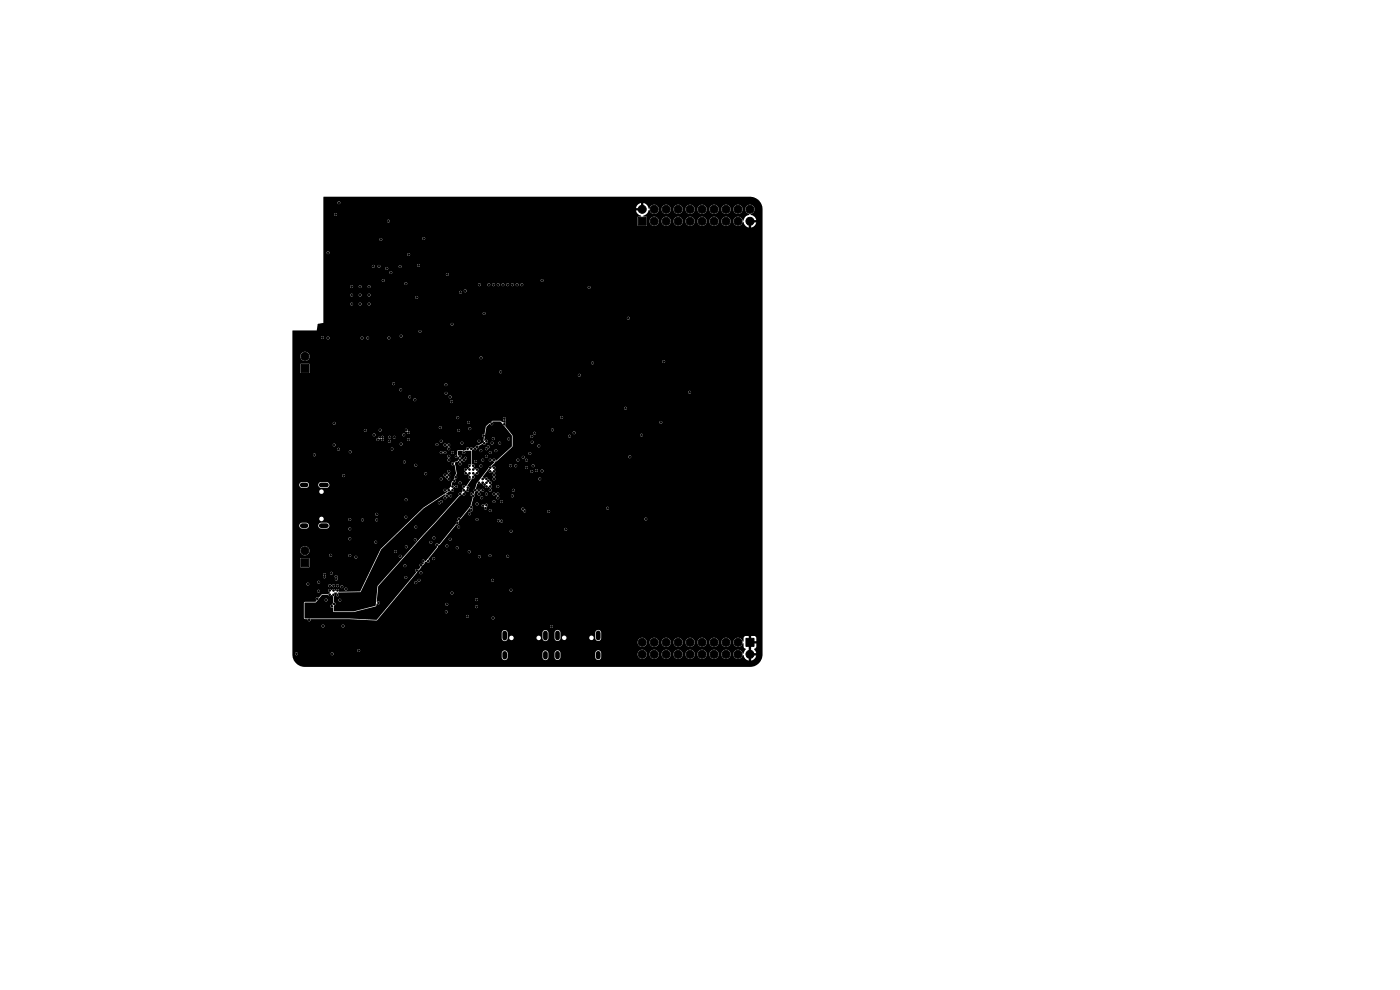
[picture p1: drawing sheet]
<svg xmlns="http://www.w3.org/2000/svg" width="297mm" height="210mm" viewBox="0 0 297 210" stroke-linecap="round" stroke-linejoin="round" font-family="sans-serif">
<path d="M64.1 102.9h.8M64.1 111.5h.8M68.1 102.9h1.2M68.1 111.5h1.2M107.1 134.3v1.1M107.1 138.6v.8M115.7 134.3v1.1M115.7 138.6v.8M118.3 134.2v1.2M118.3 138.6v.8M126.9 134.2v1.2M126.9 138.6v.8" fill="none" stroke="#000" stroke-width="1"/>
<g fill="#000" stroke="#000" stroke-width=".21">
<path d="M135.4 46.1h1.7v1.7h-1.7zM63.9 77.3h1.7v1.7h-1.7zM63.8 118.5h1.7v1.7h-1.7zM158.2 135.4h1.7v1.7h-1.7z"/>
<circle cx="69.6" cy="53.6" r=".17"/>
<circle cx="71.2" cy="45.5" r=".17"/>
<circle cx="71.9" cy="43" r=".18"/>
<circle cx="79.2" cy="56.5" r=".17"/>
<circle cx="80.4" cy="56.5" r=".18"/>
<circle cx="80.8" cy="50.8" r=".17"/>
<circle cx="81.3" cy="59.5" r=".17"/>
<circle cx="82.1" cy="57" r=".17"/>
<circle cx="82.4" cy="46.9" r=".18"/>
<circle cx="82.9" cy="57.8" r=".17"/>
<circle cx="83.1" cy="50.3" r=".17"/>
<circle cx="84.9" cy="56.5" r=".17"/>
<circle cx="86.7" cy="54" r=".18"/>
<circle cx="87.6" cy="43.1" r=".17"/>
<circle cx="87.7" cy="59.1" r=".17"/>
<circle cx="87.8" cy="56.3" r=".18"/>
<circle cx="88.8" cy="56.3" r=".17"/>
<circle cx="89.6" cy="43.2" r=".17"/>
<circle cx="89.9" cy="50.6" r=".17"/>
<circle cx="94.9" cy="58.2" r=".17"/>
<circle cx="96.4" cy="56.4" r=".18"/>
<circle cx="113.6" cy="59.5" r=".17"/>
<circle cx="115" cy="59.5" r=".17"/>
<circle cx="136.2" cy="44.4" r=".85"/>
<circle cx="138.8" cy="46.9" r=".85"/>
<circle cx="138.8" cy="44.4" r=".85"/>
<circle cx="141.3" cy="46.9" r=".85"/>
<circle cx="141.3" cy="44.4" r=".85"/>
<circle cx="143.9" cy="46.9" r=".85"/>
<circle cx="143.9" cy="44.4" r=".85"/>
<circle cx="146.4" cy="44.4" r=".85"/>
<circle cx="146.4" cy="46.9" r=".85"/>
<circle cx="148.9" cy="44.4" r=".85"/>
<circle cx="148.9" cy="46.9" r=".85"/>
<circle cx="151.5" cy="44.4" r=".85"/>
<circle cx="151.5" cy="46.9" r=".85"/>
<circle cx="154" cy="44.4" r=".85"/>
<circle cx="154" cy="46.9" r=".85"/>
<circle cx="156.6" cy="44.4" r=".85"/>
<circle cx="156.6" cy="46.9" r=".85"/>
<circle cx="159.1" cy="44.4" r=".85"/>
<circle cx="159.1" cy="46.9" r=".85"/>
<circle cx="64.7" cy="75.6" r=".85"/>
<circle cx="68.4" cy="71.6" r=".18"/>
<circle cx="69.6" cy="71.7" r=".18"/>
<circle cx="74.6" cy="60.8" r=".17"/>
<circle cx="74.6" cy="64.5" r=".17"/>
<circle cx="74.6" cy="62.6" r=".17"/>
<circle cx="76.4" cy="60.8" r=".18"/>
<circle cx="76.4" cy="62.6" r=".18"/>
<circle cx="76.4" cy="64.5" r=".18"/>
<circle cx="76.8" cy="71.7" r=".18"/>
<circle cx="78" cy="71.7" r=".18"/>
<circle cx="78.3" cy="60.8" r=".17"/>
<circle cx="78.3" cy="64.5" r=".17"/>
<circle cx="78.3" cy="62.6" r=".17"/>
<circle cx="81.7" cy="71.7" r=".18"/>
<circle cx="82.5" cy="71.7" r=".18"/>
<circle cx="85.1" cy="71.3" r=".18"/>
<circle cx="86.1" cy="60.2" r=".18"/>
<circle cx="86.2" cy="63.8" r=".17"/>
<circle cx="88.4" cy="63.1" r=".17"/>
<circle cx="89.1" cy="70.3" r=".18"/>
<circle cx="89.6" cy="77.6" r=".17"/>
<circle cx="95.9" cy="68.8" r=".17"/>
<circle cx="97.7" cy="62" r=".17"/>
<circle cx="98.7" cy="61.7" r=".18"/>
<circle cx="101.7" cy="60.4" r=".17"/>
<circle cx="102.1" cy="75.9" r=".17"/>
<circle cx="102.7" cy="66.5" r=".17"/>
<circle cx="103.7" cy="60.4" r=".17"/>
<circle cx="104.7" cy="60.4" r=".17"/>
<circle cx="104.8" cy="75" r=".18"/>
<circle cx="105.7" cy="60.4" r=".17"/>
<circle cx="106.2" cy="78.9" r=".17"/>
<circle cx="106.7" cy="60.4" r=".17"/>
<circle cx="107.7" cy="60.4" r=".17"/>
<circle cx="108.7" cy="60.4" r=".17"/>
<circle cx="109.7" cy="60.4" r=".17"/>
<circle cx="110.7" cy="60.4" r=".17"/>
<circle cx="118.7" cy="76.6" r=".17"/>
<circle cx="122.8" cy="64.2" r=".17"/>
<circle cx="122.9" cy="79.6" r=".17"/>
<circle cx="125" cy="61" r=".17"/>
<circle cx="125.7" cy="77" r=".17"/>
<circle cx="133.3" cy="67.5" r=".17"/>
<circle cx="140.8" cy="76.7" r=".17"/>
<circle cx="64.3" cy="91.1" r=".18"/>
<circle cx="66.7" cy="96.5" r=".18"/>
<circle cx="70.9" cy="94.4" r=".17"/>
<circle cx="70.9" cy="89.8" r=".17"/>
<circle cx="71.8" cy="95.3" r=".17"/>
<circle cx="74.3" cy="95.8" r=".17"/>
<circle cx="77.5" cy="91.3" r=".17"/>
<circle cx="79.4" cy="92.2" r=".17"/>
<circle cx="79.4" cy="93.6" r=".18"/>
<circle cx="79.4" cy="90.8" r=".18"/>
<circle cx="80.1" cy="93.3" r=".18"/>
<circle cx="80.6" cy="92.3" r=".18"/>
<circle cx="80.6" cy="91.3" r=".18"/>
<circle cx="80.7" cy="92.8" r=".17"/>
<circle cx="80.8" cy="81.4" r=".18"/>
<circle cx="81.1" cy="92.8" r=".18"/>
<circle cx="81.1" cy="93.3" r=".18"/>
<circle cx="81.6" cy="92.2" r=".17"/>
<circle cx="82.6" cy="93.6" r=".17"/>
<circle cx="82.6" cy="92.8" r=".18"/>
<circle cx="82.6" cy="95.3" r=".18"/>
<circle cx="82.8" cy="94.7" r=".17"/>
<circle cx="83.1" cy="95.3" r=".18"/>
<circle cx="83.5" cy="81.4" r=".18"/>
<circle cx="83.6" cy="92.8" r=".18"/>
<circle cx="84.1" cy="92.8" r=".18"/>
<circle cx="84.6" cy="93.3" r=".18"/>
<circle cx="85" cy="82.7" r=".17"/>
<circle cx="85.1" cy="94.2" r=".18"/>
<circle cx="85.6" cy="91.3" r=".18"/>
<circle cx="85.7" cy="92.3" r=".18"/>
<circle cx="85.7" cy="93.3" r=".18"/>
<circle cx="85.8" cy="98" r=".17"/>
<circle cx="86.2" cy="91.2" r=".17"/>
<circle cx="86.7" cy="93.3" r=".18"/>
<circle cx="86.7" cy="91.8" r=".18"/>
<circle cx="86.9" cy="84.2" r=".17"/>
<circle cx="88" cy="84.8" r=".17"/>
<circle cx="88.2" cy="98.7" r=".17"/>
<circle cx="92.7" cy="94.3" r=".17"/>
<circle cx="93.2" cy="84.9" r=".18"/>
<circle cx="93.4" cy="90.7" r=".17"/>
<circle cx="93.6" cy="93.6" r=".17"/>
<circle cx="93.6" cy="96" r=".17"/>
<circle cx="94.4" cy="94.4" r=".17"/>
<circle cx="94.4" cy="96" r=".17"/>
<circle cx="94.4" cy="95.2" r=".17"/>
<circle cx="94.6" cy="81.6" r=".17"/>
<circle cx="94.6" cy="83.4" r=".17"/>
<circle cx="95.2" cy="97.6" r=".17"/>
<circle cx="95.2" cy="94.4" r=".17"/>
<circle cx="95.2" cy="95.2" r=".17"/>
<circle cx="95.2" cy="96.8" r=".18"/>
<circle cx="95.5" cy="84.2" r=".17"/>
<circle cx="95.8" cy="85.2" r=".18"/>
<circle cx="96" cy="98.4" r=".17"/>
<circle cx="96" cy="96" r=".17"/>
<circle cx="96.8" cy="97.6" r=".18"/>
<circle cx="96.8" cy="98.4" r=".18"/>
<circle cx="96.8" cy="96.8" r=".18"/>
<circle cx="97.1" cy="88.6" r=".18"/>
<circle cx="97.3" cy="91.3" r=".17"/>
<circle cx="97.6" cy="98.4" r=".17"/>
<circle cx="97.6" cy="97.6" r=".17"/>
<circle cx="97.6" cy="95.2" r=".17"/>
<circle cx="97.6" cy="96" r=".17"/>
<circle cx="97.6" cy="96.8" r=".18"/>
<circle cx="98" cy="94" r=".17"/>
<circle cx="98.4" cy="97.6" r=".17"/>
<circle cx="98.4" cy="96" r=".17"/>
<circle cx="98.8" cy="97.2" r=".17"/>
<circle cx="98.8" cy="99.6" r=".18"/>
<circle cx="99.2" cy="96" r=".17"/>
<circle cx="99.2" cy="95.2" r=".17"/>
<circle cx="99.4" cy="89.6" r=".17"/>
<circle cx="99.6" cy="99.6" r=".17"/>
<circle cx="99.6" cy="98.8" r=".18"/>
<circle cx="99.7" cy="90.9" r=".18"/>
<circle cx="100" cy="95.2" r=".17"/>
<circle cx="100.4" cy="99.6" r=".17"/>
<circle cx="100.4" cy="98.8" r=".18"/>
<circle cx="100.8" cy="95.2" r=".18"/>
<circle cx="100.9" cy="96.9" r=".17"/>
<circle cx="100.9" cy="97.9" r=".17"/>
<circle cx="101.2" cy="99.6" r=".17"/>
<circle cx="101.2" cy="94.8" r=".18"/>
<circle cx="101.6" cy="93.6" r=".17"/>
<circle cx="101.6" cy="96" r=".17"/>
<circle cx="102" cy="98.8" r=".17"/>
<circle cx="102" cy="95.6" r=".17"/>
<circle cx="102.4" cy="97.6" r=".17"/>
<circle cx="102.4" cy="96.8" r=".18"/>
<circle cx="102.6" cy="92.4" r=".17"/>
<circle cx="102.7" cy="94" r=".17"/>
<circle cx="102.8" cy="98.8" r=".18"/>
<circle cx="103.2" cy="93.6" r=".17"/>
<circle cx="103.2" cy="97.6" r=".17"/>
<circle cx="103.2" cy="95.2" r=".17"/>
<circle cx="103.2" cy="96" r=".17"/>
<circle cx="103.2" cy="96.8" r=".18"/>
<circle cx="103.6" cy="94.8" r=".18"/>
<circle cx="104" cy="98.4" r=".17"/>
<circle cx="104" cy="97.6" r=".17"/>
<circle cx="104" cy="96" r=".17"/>
<circle cx="104" cy="99.2" r=".17"/>
<circle cx="104" cy="96.8" r=".18"/>
<circle cx="104.3" cy="89.9" r=".17"/>
<circle cx="104.4" cy="94" r=".17"/>
<circle cx="104.4" cy="94.8" r=".18"/>
<circle cx="104.6" cy="93.1" r=".17"/>
<circle cx="104.8" cy="97.6" r=".18"/>
<circle cx="104.8" cy="99.2" r=".18"/>
<circle cx="105.2" cy="94" r=".17"/>
<circle cx="105.2" cy="95.6" r=".17"/>
<circle cx="105.2" cy="96.4" r=".17"/>
<circle cx="105.5" cy="93.1" r=".17"/>
<circle cx="105.9" cy="89.9" r=".18"/>
<circle cx="106" cy="94" r=".17"/>
<circle cx="106" cy="94.8" r=".18"/>
<circle cx="107" cy="89.4" r=".17"/>
<circle cx="107" cy="90" r=".17"/>
<circle cx="107" cy="88.8" r=".17"/>
<circle cx="107.1" cy="91.2" r=".18"/>
<circle cx="107.1" cy="92.3" r=".18"/>
<circle cx="107.9" cy="94.1" r=".17"/>
<circle cx="107.9" cy="93.1" r=".17"/>
<circle cx="108.3" cy="98.8" r=".17"/>
<circle cx="109.4" cy="98.8" r=".17"/>
<circle cx="109.9" cy="97.6" r=".17"/>
<circle cx="111" cy="97" r=".17"/>
<circle cx="111.7" cy="97.6" r=".17"/>
<circle cx="111.7" cy="99.2" r=".17"/>
<circle cx="112.4" cy="96.2" r=".17"/>
<circle cx="112.8" cy="92.6" r=".17"/>
<circle cx="112.9" cy="93.8" r=".17"/>
<circle cx="113.1" cy="98.8" r=".18"/>
<circle cx="113.4" cy="91.9" r=".18"/>
<circle cx="113.8" cy="99.8" r=".17"/>
<circle cx="114.3" cy="94.6" r=".17"/>
<circle cx="115" cy="99.9" r=".17"/>
<circle cx="117.2" cy="91.2" r=".17"/>
<circle cx="117.2" cy="88.5" r=".17"/>
<circle cx="118.8" cy="82" r=".17"/>
<circle cx="119.2" cy="88.5" r=".17"/>
<circle cx="120.8" cy="92.5" r=".17"/>
<circle cx="121.8" cy="91.8" r=".17"/>
<circle cx="128.2" cy="91.3" r=".18"/>
<circle cx="132.7" cy="86.6" r=".17"/>
<circle cx="133.6" cy="96.9" r=".17"/>
<circle cx="136.1" cy="92.3" r=".17"/>
<circle cx="140.2" cy="89.6" r=".17"/>
<circle cx="146.3" cy="83.2" r=".17"/>
<circle cx="147.4" cy="87.2" r=".17"/>
<circle cx="64.7" cy="116.8" r=".85"/>
<circle cx="67.9" cy="119.1" r=".18"/>
<circle cx="68.3" cy="118.7" r=".17"/>
<circle cx="70.1" cy="117.8" r=".17"/>
<circle cx="72.9" cy="100.9" r=".17"/>
<circle cx="74.2" cy="114.3" r=".17"/>
<circle cx="74.2" cy="112.2" r=".17"/>
<circle cx="74.2" cy="110.2" r=".17"/>
<circle cx="74.2" cy="117.8" r=".18"/>
<circle cx="75.5" cy="118.2" r=".17"/>
<circle cx="76.9" cy="110.3" r=".17"/>
<circle cx="79.7" cy="115" r=".17"/>
<circle cx="79.9" cy="110.3" r=".17"/>
<circle cx="79.9" cy="109.1" r=".17"/>
<circle cx="83.9" cy="117" r=".17"/>
<circle cx="84.9" cy="118" r=".17"/>
<circle cx="85.4" cy="107.1" r=".18"/>
<circle cx="85.9" cy="120" r=".17"/>
<circle cx="86.1" cy="109.7" r=".18"/>
<circle cx="86.2" cy="106" r=".17"/>
<circle cx="86.2" cy="116" r=".17"/>
<circle cx="88.1" cy="114.5" r=".18"/>
<circle cx="88.2" cy="111.8" r=".17"/>
<circle cx="89.3" cy="119.9" r=".17"/>
<circle cx="89.8" cy="119" r=".17"/>
<circle cx="90.3" cy="100.5" r=".17"/>
<circle cx="90.8" cy="119.1" r=".17"/>
<circle cx="91.4" cy="115.1" r=".17"/>
<circle cx="92" cy="118.5" r=".18"/>
<circle cx="92.1" cy="114.1" r=".17"/>
<circle cx="92.7" cy="115.5" r=".17"/>
<circle cx="93.2" cy="106.7" r=".17"/>
<circle cx="93.6" cy="101.6" r=".17"/>
<circle cx="93.6" cy="106.4" r=".17"/>
<circle cx="94.4" cy="104" r=".17"/>
<circle cx="94.4" cy="105.6" r=".17"/>
<circle cx="94.4" cy="100.8" r=".18"/>
<circle cx="94.8" cy="115.8" r=".17"/>
<circle cx="94.8" cy="105.2" r=".18"/>
<circle cx="94.8" cy="101.2" r=".18"/>
<circle cx="95.2" cy="102.4" r=".17"/>
<circle cx="95.2" cy="101.6" r=".17"/>
<circle cx="95.2" cy="104" r=".17"/>
<circle cx="95.2" cy="100" r=".17"/>
<circle cx="95.2" cy="100.8" r=".18"/>
<circle cx="95.5" cy="114.4" r=".17"/>
<circle cx="95.6" cy="101.2" r=".17"/>
<circle cx="95.6" cy="105.2" r=".17"/>
<circle cx="96" cy="104" r=".17"/>
<circle cx="96" cy="103.2" r=".17"/>
<circle cx="96.4" cy="102" r=".17"/>
<circle cx="96.4" cy="100.4" r=".17"/>
<circle cx="96.7" cy="101.2" r=".17"/>
<circle cx="96.8" cy="103.2" r=".18"/>
<circle cx="97" cy="116.2" r=".17"/>
<circle cx="97" cy="110.9" r=".18"/>
<circle cx="97.3" cy="111.8" r=".17"/>
<circle cx="97.3" cy="110.1" r=".17"/>
<circle cx="97.6" cy="101.6" r=".17"/>
<circle cx="97.6" cy="102.4" r=".17"/>
<circle cx="97.6" cy="104.8" r=".18"/>
<circle cx="98.4" cy="102.4" r=".17"/>
<circle cx="98.4" cy="104" r=".17"/>
<circle cx="98.4" cy="103.2" r=".17"/>
<circle cx="98.4" cy="104.8" r=".18"/>
<circle cx="98.8" cy="100.4" r=".18"/>
<circle cx="99.2" cy="104" r=".17"/>
<circle cx="99.2" cy="103.4" r=".18"/>
<circle cx="99.5" cy="117.1" r=".17"/>
<circle cx="99.6" cy="101.2" r=".17"/>
<circle cx="99.6" cy="109" r=".17"/>
<circle cx="99.6" cy="100.4" r=".17"/>
<circle cx="100" cy="108.2" r=".17"/>
<circle cx="100" cy="107.6" r=".17"/>
<circle cx="100" cy="104.8" r=".18"/>
<circle cx="100.4" cy="101.2" r=".17"/>
<circle cx="100.4" cy="105.2" r=".17"/>
<circle cx="100.4" cy="100.4" r=".17"/>
<circle cx="100.8" cy="104" r=".18"/>
<circle cx="101.2" cy="106.9" r=".17"/>
<circle cx="101.2" cy="110.2" r=".17"/>
<circle cx="101.2" cy="100.4" r=".17"/>
<circle cx="101.6" cy="102.4" r=".17"/>
<circle cx="101.6" cy="104" r=".17"/>
<circle cx="101.6" cy="103.2" r=".17"/>
<circle cx="101.6" cy="104.8" r=".18"/>
<circle cx="101.7" cy="118.1" r=".17"/>
<circle cx="102.2" cy="105.6" r=".17"/>
<circle cx="102.4" cy="101.6" r=".17"/>
<circle cx="102.4" cy="102.4" r=".17"/>
<circle cx="102.4" cy="104" r=".17"/>
<circle cx="102.4" cy="104.8" r=".18"/>
<circle cx="102.5" cy="107.2" r=".17"/>
<circle cx="102.8" cy="102.8" r=".18"/>
<circle cx="103" cy="107.8" r=".18"/>
<circle cx="103.2" cy="102.4" r=".17"/>
<circle cx="103.2" cy="101.6" r=".17"/>
<circle cx="103.2" cy="103.2" r=".17"/>
<circle cx="103.2" cy="107.1" r=".18"/>
<circle cx="103.2" cy="104.8" r=".18"/>
<circle cx="103.6" cy="102" r=".17"/>
<circle cx="104" cy="117.8" r=".18"/>
<circle cx="104" cy="102.4" r=".17"/>
<circle cx="104" cy="104" r=".17"/>
<circle cx="104" cy="103.2" r=".17"/>
<circle cx="104" cy="108.3" r=".17"/>
<circle cx="104" cy="100" r=".17"/>
<circle cx="104.8" cy="102.4" r=".18"/>
<circle cx="104.8" cy="101.6" r=".18"/>
<circle cx="104.8" cy="106.4" r=".18"/>
<circle cx="104.8" cy="100" r=".18"/>
<circle cx="104.8" cy="100.8" r=".18"/>
<circle cx="104.8" cy="104.8" r=".18"/>
<circle cx="105.6" cy="103.2" r=".17"/>
<circle cx="105.6" cy="105.6" r=".17"/>
<circle cx="105.6" cy="104.8" r=".18"/>
<circle cx="105.7" cy="110.5" r=".17"/>
<circle cx="106.4" cy="106.4" r=".17"/>
<circle cx="106.4" cy="110.5" r=".18"/>
<circle cx="107.7" cy="118" r=".17"/>
<circle cx="108.4" cy="112.7" r=".17"/>
<circle cx="108.7" cy="105.2" r=".17"/>
<circle cx="108.9" cy="104" r=".17"/>
<circle cx="110.9" cy="108" r=".17"/>
<circle cx="111.3" cy="108.4" r=".17"/>
<circle cx="112.8" cy="100" r=".17"/>
<circle cx="114.5" cy="101.6" r=".18"/>
<circle cx="114.8" cy="114.8" r=".17"/>
<circle cx="116.4" cy="108.5" r=".18"/>
<circle cx="118.4" cy="112.1" r=".18"/>
<circle cx="120" cy="112.3" r=".17"/>
<circle cx="122.4" cy="114.8" r=".17"/>
<circle cx="124.9" cy="115.6" r=".17"/>
<circle cx="128.9" cy="107.8" r=".18"/>
<circle cx="137" cy="110.1" r=".17"/>
<circle cx="62.9" cy="138.7" r=".17"/>
<circle cx="63.3" cy="126.8" r=".17"/>
<circle cx="64.5" cy="134.4" r=".17"/>
<circle cx="65.3" cy="123.9" r=".17"/>
<circle cx="65.6" cy="131.5" r=".17"/>
<circle cx="66.7" cy="128.5" r=".17"/>
<circle cx="67.2" cy="120.7" r=".17"/>
<circle cx="67.2" cy="122.4" r=".17"/>
<circle cx="67.3" cy="127" r=".17"/>
<circle cx="67.3" cy="129.6" r=".17"/>
<circle cx="67.6" cy="125.4" r=".17"/>
<circle cx="67.6" cy="123.5" r=".18"/>
<circle cx="68.4" cy="126.8" r=".17"/>
<circle cx="68.5" cy="132.8" r=".18"/>
<circle cx="68.8" cy="122.4" r=".18"/>
<circle cx="68.9" cy="121.9" r=".17"/>
<circle cx="69.2" cy="127.3" r=".17"/>
<circle cx="70" cy="125.2" r=".17"/>
<circle cx="70" cy="126.2" r=".17"/>
<circle cx="70" cy="124.2" r=".17"/>
<circle cx="70.3" cy="121.6" r=".17"/>
<circle cx="70.4" cy="128.6" r=".17"/>
<circle cx="70.5" cy="138.7" r=".17"/>
<circle cx="70.7" cy="125.2" r=".17"/>
<circle cx="70.7" cy="124.2" r=".17"/>
<circle cx="70.7" cy="126.2" r=".18"/>
<circle cx="70.9" cy="128.1" r=".18"/>
<circle cx="71.3" cy="122.3" r=".17"/>
<circle cx="71.4" cy="122.8" r=".17"/>
<circle cx="71.6" cy="125.2" r=".17"/>
<circle cx="71.6" cy="126.2" r=".18"/>
<circle cx="71.6" cy="124.2" r=".17"/>
<circle cx="72.1" cy="127.3" r=".17"/>
<circle cx="72.5" cy="124.5" r=".18"/>
<circle cx="72.8" cy="132.8" r=".17"/>
<circle cx="73.4" cy="125" r=".17"/>
<circle cx="73.8" cy="126.5" r=".18"/>
<circle cx="74" cy="128.7" r=".17"/>
<circle cx="76.1" cy="138" r=".17"/>
<circle cx="80.3" cy="127.9" r=".17"/>
<circle cx="86.1" cy="122.5" r=".18"/>
<circle cx="88.2" cy="123.6" r=".17"/>
<circle cx="88.4" cy="121" r=".17"/>
<circle cx="88.9" cy="123.1" r=".17"/>
<circle cx="89.3" cy="121.5" r=".18"/>
<circle cx="92.2" cy="123.8" r=".17"/>
<circle cx="94.7" cy="129.8" r=".18"/>
<circle cx="94.8" cy="128.2" r=".18"/>
<circle cx="95.9" cy="125.8" r=".17"/>
<circle cx="99.2" cy="130.8" r=".17"/>
<circle cx="101.1" cy="128.7" r=".17"/>
<circle cx="101.1" cy="127.2" r=".17"/>
<circle cx="104.5" cy="123.1" r=".17"/>
<circle cx="104.6" cy="131.1" r=".17"/>
<circle cx="108.4" cy="125.2" r=".18"/>
<circle cx="117" cy="132.9" r=".18"/>
<circle cx="136.2" cy="138.8" r=".85"/>
<circle cx="136.2" cy="136.3" r=".85"/>
<circle cx="138.8" cy="138.8" r=".85"/>
<circle cx="138.8" cy="136.3" r=".85"/>
<circle cx="141.3" cy="138.8" r=".85"/>
<circle cx="141.3" cy="136.3" r=".85"/>
<circle cx="143.9" cy="138.8" r=".85"/>
<circle cx="143.9" cy="136.3" r=".85"/>
<circle cx="146.4" cy="138.8" r=".85"/>
<circle cx="146.4" cy="136.3" r=".85"/>
<circle cx="148.9" cy="138.8" r=".85"/>
<circle cx="148.9" cy="136.3" r=".85"/>
<circle cx="149.1" cy="130.3" r=".17"/>
<circle cx="151.5" cy="138.8" r=".85"/>
<circle cx="151.5" cy="136.3" r=".85"/>
<circle cx="152.6" cy="130.3" r=".18"/>
<circle cx="154" cy="136.3" r=".85"/>
<circle cx="154" cy="138.8" r=".85"/>
<circle cx="155.5" cy="130.3" r=".17"/>
<circle cx="156.6" cy="138.8" r=".85"/>
<circle cx="156.6" cy="136.3" r=".85"/>
<circle cx="159.1" cy="138.8" r=".85"/>
</g>
<path d="M68.6 41.8l90.5-.1a2.67 2.67 0 0 1 2.7 2.7v94.4a2.65 2.65 0 0 1-2.7 2.7h-94.4a2.65 2.65 0 0 1-2.6-2h44.3l.1 .1a.63 .63 0 0 0 .6 .4 .63 .63 0 0 0 .6-.5h7.4v.1a.63 .63 0 0 0 .7 .4 .63 .63 0 0 0 .5-.6h1.3l.1 .2a.63 .63 0 0 0 .6 .4 .63 .63 0 0 0 .6-.6h7.4v.2a.63 .63 0 0 0 .7 .4 .63 .63 0 0 0 .5-.6v-.6h7.8a.98 .98 0 0 0 .9 1 .98 .98 0 0 0 1-1h.6v.2a.98 .98 0 0 0 1.1 .8 .98 .98 0 0 0 .9-1h.5l.1 .2a.98 .98 0 0 0 1 .8 .98 .98 0 0 0 .9-1h.6v.2a.98 .98 0 0 0 1.1 .8 .98 .98 0 0 0 .8-1h.6v.2a.98 .98 0 0 0 1.1 .8 .98 .98 0 0 0 .9-1h.6v.2a.98 .98 0 0 0 1 .8 .98 .98 0 0 0 .9-1h.6v.2a.98 .98 0 0 0 1.1 .8 .98 .98 0 0 0 .9-1h.5l.1 .2a.98 .98 0 0 0 1 .8 .98 .98 0 0 0 .9-1h.6v.2a1.03 1.03 0 0 0 1 .8 1.03 1.03 0 0 0 1-.9l.1 .1a1.39 1.39 0 0 0 1.2 1.1v-.9h.4v.9l.7-.3 .4-.5v-.2h-.9v-.6h.9l-.4-.8 .4-.3 .1-.9h-1v-.5h1l-.1-.7-.3-.4h-.8v.9h-.4v-.9h-.8l-.3 .3v.8l-.3 .1a.99 .99 0 0 0-1.5-.7 .99 .99 0 0 0 0 1.7 .99 .99 0 0 0 1.5-.7l.2 .1 .1 .9 .4 .3-.6 1a1.02 1.02 0 0 0-1.1-.9 1.02 1.02 0 0 0-.9 1h-.6v-.2a.98 .98 0 0 0-1.1-.8 .98 .98 0 0 0-.9 1h-.5l-.1-.2a.98 .98 0 0 0-1-.8 .98 .98 0 0 0-.9 1h-.6v-.2a.98 .98 0 0 0-1.1-.8 .98 .98 0 0 0-.8 1h-.6v-.2a.98 .98 0 0 0-1.1-.8 .98 .98 0 0 0-.9 1h-.6v-.2a.98 .98 0 0 0-1-.8 .98 .98 0 0 0-.9 1h-.6v-.2a.98 .98 0 0 0-1.1-.8 .98 .98 0 0 0-.9 1h-.5l-.1-.2a.98 .98 0 0 0-1-.8 .98 .98 0 0 0-.9 1h-.6v-.2a.98 .98 0 0 0-1.1-.8 .98 .98 0 0 0-.8 1h-7.8v-.3a.63 .63 0 0 0-.6-.6 .63 .63 0 0 0-.6 .6v.9h-7.4v-1a.63 .63 0 0 0-.7-.4 .63 .63 0 0 0-.6 .5v.9h-1.3v-1a.63 .63 0 0 0-.7-.4 .63 .63 0 0 0-.5 .5v1h-7.4v-1.1a.63 .63 0 0 0-.7-.4 .63 .63 0 0 0-.6 .5v1h-44.3l-.1-.8 .6 .1a.31 .31 0 0 0 .4 .2 .31 .31 0 0 0 .2-.3l7 .1a.31 .31 0 0 0 .5 .1 .31 .31 0 0 0-.1-.5 .31 .31 0 0 0-.4 .3l-7-.1a.31 .31 0 0 0-.4-.2 .31 .31 0 0 0-.2 .3h-.6v-.7l13.8 .1a.31 .31 0 0 0 .5 .1 .31 .31 0 0 0-.1-.5 .31 .31 0 0 0-.4 .3h-13.8v-1.7h73.3v.2a.98 .98 0 0 0 1 .7 .98 .98 0 0 0 .9-.9h.6v.2a.98 .98 0 0 0 1.1 .7 .98 .98 0 0 0 .9-.9h.5l.1 .2a.98 .98 0 0 0 1 .7 .98 .98 0 0 0 .9-.9h.6v.2a.98 .98 0 0 0 1.1 .7 .98 .98 0 0 0 .8-.9h.6v.2a.98 .98 0 0 0 1.1 .7 .98 .98 0 0 0 .9-.9h.6v.2a.98 .98 0 0 0 1 .7 .98 .98 0 0 0 .9-.9h.6v.2a.98 .98 0 0 0 1.1 .7 .98 .98 0 0 0 .9-.9h.5l.1 .2a.98 .98 0 0 0 1.5 .5 .98 .98 0 0 0-.1-1.6 .98 .98 0 0 0-1.5 .9h-.5l-.1-.2a.98 .98 0 0 0-1-.8 .98 .98 0 0 0-.9 1h-.6v-.2a.98 .98 0 0 0-1.1-.8 .98 .98 0 0 0-.8 1h-.6v-.2a.98 .98 0 0 0-1.1-.8 .98 .98 0 0 0-.9 1h-.6v-.2a.98 .98 0 0 0-1-.8 .98 .98 0 0 0-.9 1h-.6v-.2a.98 .98 0 0 0-1.1-.8 .98 .98 0 0 0-.9 1h-.5l-.1-.2a.98 .98 0 0 0-1-.8 .98 .98 0 0 0-.9 1h-.6v-.2a.98 .98 0 0 0-1.1-.8 .98 .98 0 0 0-.8 1h-73.3v-.9h44.4l.1 .2a.63 .63 0 0 0 .7 .4 .63 .63 0 0 0 .5-.6l.4 .1a.48 .48 0 0 0 .5 .3 .48 .48 0 0 0 .4-.4h4.8v.1a.48 .48 0 0 0 .5 .3 .48 .48 0 0 0 .4-.4h.4v.2a.63 .63 0 0 0 .7 .4 .63 .63 0 0 0 .5-.6h1.3l.1 .1a.63 .63 0 0 0 .7 .5 .63 .63 0 0 0 .5-.6l.4 .1a.48 .48 0 0 0 .5 .3 .48 .48 0 0 0 .4-.4h4.8v.1a.48 .48 0 0 0 .5 .3 .48 .48 0 0 0 .4-.4h.4v.1a.63 .63 0 0 0 .7 .5 .63 .63 0 0 0 .5-.6v-1.4a.63 .63 0 0 0-.7-.4 .63 .63 0 0 0-.5 .6v1.2h-.4a.48 .48 0 0 0-.4-.6 .48 .48 0 0 0-.5 .6h-4.8v-.2a.48 .48 0 0 0-.6-.4 .48 .48 0 0 0-.4 .6h-.3v-1.2a.63 .63 0 0 0-.6-.6 .63 .63 0 0 0-.7 .6v1.2h-1.3v-1.3a.63 .63 0 0 0-.7-.5 .63 .63 0 0 0-.5 .6v1.2h-.4a.48 .48 0 0 0-.4-.6 .48 .48 0 0 0-.5 .6h-4.8v-.1a.48 .48 0 0 0-.6-.5 .48 .48 0 0 0-.4 .6h-.3v-1.2a.63 .63 0 0 0-.6-.6 .63 .63 0 0 0-.7 .6v1.2h-44.4v-2.6h6.2a.31 .31 0 0 0 .3 .3 .31 .31 0 0 0 .3-.3l3.7 .1a.31 .31 0 0 0 .3 .2 .31 .31 0 0 0 .3-.2l43.6 .1a.31 .31 0 0 0 .5 .1 .31 .31 0 0 0-.1-.5 .31 .31 0 0 0-.4 .3l-43.6-.1a.31 .31 0 0 0-.3-.3 .31 .31 0 0 0-.3 .3l-3.7-.1a.31 .31 0 0 0-.3-.2 .31 .31 0 0 0-.3 .3h-6.2v-1.7h2.5l.1 .2h.6l.1 .2a.34 .34 0 0 0 .4 .3 .34 .34 0 0 0 .3-.4v-.1a135 135 0 0 1 13.9 .3l.5-.5 23.9 .1a.31 .31 0 0 0 .5 .1 .31 .31 0 0 0-.1-.5 .31 .31 0 0 0-.4 .3h-23.9l.3-.3 18.2 .1a.31 .31 0 0 0 .5 .1 .31 .31 0 0 0-.1-.5 .31 .31 0 0 0-.4 .3h-18.2l.8-1 12.9 .1a.31 .31 0 0 0 .5 .1 .31 .31 0 0 0-.1-.5 .31 .31 0 0 0-.4 .3h-12.9l.9-1.1 18.4 .1a.31 .31 0 0 0 .5 .1 .31 .31 0 0 0-.1-.5 .31 .31 0 0 0-.4 .3h-18.4l.4-.5 11.7 .1a.31 .31 0 0 0 .5 .1 .31 .31 0 0 0-.1-.5 .31 .31 0 0 0-.4 .3h-11.7l.9-1 17.1 .1a.31 .31 0 0 0 .5 .1 .31 .31 0 0 0-.1-.5 .31 .31 0 0 0-.4 .3h-17.1l1.1-1.4 10.8 .1a.31 .31 0 0 0 .5 .1 .31 .31 0 0 0-.1-.5 .31 .31 0 0 0-.4 .3h-10.8l.5-.6 22.8 .1a.31 .31 0 0 0 .5 .1 .31 .31 0 0 0-.1-.5 .31 .31 0 0 0-.4 .3h-22.8l1.4-1.6 1.2 .1a.31 .31 0 0 0 .5 .1 .31 .31 0 0 0-.1-.5 .31 .31 0 0 0-.4 .3h-1.2l.4-.5 1.5 .1a.31 .31 0 0 0 .4 .2 .31 .31 0 0 0 .2-.3l15 .1a.31 .31 0 0 0 .5 .1 .31 .31 0 0 0-.1-.5 .31 .31 0 0 0-.4 .3l-15-.1a.31 .31 0 0 0-.4-.2 .31 .31 0 0 0-.2 .3h-1.5l1.3-1.6 .6 .1a.31 .31 0 0 0 .5 .1 .31 .31 0 0 0-.1-.5 .31 .31 0 0 0-.4 .3h-.6l1.6-1.9a.42 .42 0 0 1 .3-.5 .42 .42 0 0 1 .5 .3l.1-.1a.36 .36 0 0 0 .3-.3 .36 .36 0 0 0-.4-.4l.1-.1h.8a.31 .31 0 0 0 .4 .3 .31 .31 0 0 0 .1-.5 .31 .31 0 0 0-.5 .1l-.8 .1 .4-.4h10.1a.31 .31 0 0 0 .4 .3 .31 .31 0 0 0 .1-.6h1.7l.3 .4 .3-.2h3.2a.31 .31 0 0 0 .4 .3 .31 .31 0 0 0 .1-.5 .31 .31 0 0 0-.5 .1l-3.2 .1a.31 .31 0 0 0-.2-.4 .31 .31 0 0 0-.4 .2h-2l-.2 .3h-10.1l.8-1h7.1a.31 .31 0 0 0 .5 .2 .31 .31 0 0 0 .1-.5 .31 .31 0 0 0-.5 .1l-7.2 .2 .7-.9h3.9a.31 .31 0 0 0 .4 .3 .31 .31 0 0 0 .1-.5 .31 .31 0 0 0-.5 .1l-3.9 .1 .1-.4h1.6a.31 .31 0 0 0 .4 .3 .31 .31 0 0 0 .1-.5 .31 .31 0 0 0-.5 .1l-1.6 .1 .4-.2 1-1.2h.9a.31 .31 0 0 0 .4 .3 .31 .31 0 0 0 .1-.5 .31 .31 0 0 0-.5 .1l-.9 .1 1.3-1.7h12.5a.31 .31 0 0 0 .4 .3 .31 .31 0 0 0 .1-.5 .31 .31 0 0 0-.5 .1l-12.5 .1 .4-.4h23.7a.31 .31 0 0 0 .4 .3 .31 .31 0 0 0 .1-.5 .31 .31 0 0 0-.5 .1l-23.7 .1 .4-.5h.6a.31 .31 0 0 0 .4 .3 .31 .31 0 0 0 .1-.5 .31 .31 0 0 0-.5 .1l-.6 .1 .5-.6a.48 .48 0 0 0 .4-.6l.3-.4h3.3l.2 .3h4.3a.49 .49 0 0 0 .7 .2 .31 .31 0 0 0 .5 0 .31 .31 0 0 0 0-.4 .31 .31 0 0 0-.5 .1l-.1-.1a.3 .3 0 0 0-.3-.1 .3 .3 0 0 0-.3 .3h-4l.1-.4h35.2a.31 .31 0 0 0 .4 .3 .31 .31 0 0 0 .1-.5 .31 .31 0 0 0-.5 .1h-35.3a.31 .31 0 0 0-.3-.1 .31 .31 0 0 0-.2 .3h-3.3l1-1.2h.7a.31 .31 0 0 0 .4 .3 .31 .31 0 0 0 .1-.5 .31 .31 0 0 0-.5 .1l-.7 .1 1-1.2 .2 .1a.34 .34 0 0 0 0 .5 .34 .34 0 0 0 .5-.1l3.4 .1a.31 .31 0 0 0 .5 .1 .31 .31 0 0 0-.1-.5 .31 .31 0 0 0-.4 .3h-3.4l-.1-.4 .1-.4-.3-.3h2.2l.1 .3 .4 .1a.35 .35 0 0 0 .1 .4 .35 .35 0 0 0 .4 0h7.4l.6 .7 .4-.2h4.5a.31 .31 0 0 0 .4 .3 .31 .31 0 0 0 .1-.5 .31 .31 0 0 0-.5 .1l-4.5 .1-.1-.3-.2-.1-.2-.3 17.5 .1a.31 .31 0 0 0 .5 .1 .31 .31 0 0 0-.1-.5 .31 .31 0 0 0-.4 .3h-17.5a.3 .3 0 0 0-.3-.1 .3 .3 0 0 0-.2 .3h-7.4v-.5a.36 .36 0 0 0 .2-.6 .36 .36 0 0 0-.6 .2l-.4-.2-.2 .3h-2.2l.1-.3 .8 .1a.31 .31 0 0 0 .5 .1 .31 .31 0 0 0-.1-.5 .31 .31 0 0 0-.4 .3h-.8l.1-.5 4.3 .1a.31 .31 0 0 0 .4 .2 .31 .31 0 0 0 .2-.3l1 .1a.31 .31 0 0 0 .5 .1 .31 .31 0 0 0-.1-.5 .31 .31 0 0 0-.4 .3l-1-.1a.31 .31 0 0 0-.4-.2 .31 .31 0 0 0-.2 .3h-4.3l.2-.8h1.5a.31 .31 0 0 0 .4 .3 .31 .31 0 0 0 .1-.5 .31 .31 0 0 0-.5 .1l-1.5 .1a.5 .5 0 0 0 .2-.8l.3-.5a.32 .32 0 0 1 .4-.2 .32 .32 0 0 1 .1 .4 .31 .31 0 0 0 0 .6 .31 .31 0 0 0 .5-.3l1 .1a.31 .31 0 0 0 .4 .2 .31 .31 0 0 0 .2-.3l1 .1a.4 .4 0 0 0 .7-.1l.4 .5a.33 .33 0 0 0-.4 .4 .33 .33 0 0 0 .6 .1 .33 .33 0 0 0-.2-.5h2.8a.31 .31 0 0 0 .5 .1 .31 .31 0 0 0-.1-.5 .31 .31 0 0 0-.4 .3l-2.8-.1a.36 .36 0 0 0 .2-.6 .36 .36 0 0 0-.6 .3l-.1-.1a.31 .31 0 0 0-.3-.2 .31 .31 0 0 0-.3 .3l-1-.1a.31 .31 0 0 0-.3-.2 .31 .31 0 0 0-.3 .3l-1-.1a.32 .32 0 0 1-.1-.5 .32 .32 0 0 1 .5 .1 .32 .32 0 0 0 .4-.3 .32 .32 0 0 0-.3-.3 .32 .32 0 0 0-.3 .3l-.2-.1a.39 .39 0 0 0-.4-.2 .39 .39 0 0 0-.3 .3l-.2-.4 .2-1 .5 .1 .3-.3 .8 .7a.44 .44 0 0 0 .3 .4 .44 .44 0 0 0 .5-.3l.4 .3-.1 .2a.31 .31 0 0 0-.1 .6 .31 .31 0 0 0 .5-.3l4.3 .1a.31 .31 0 0 0 .5 .1 .31 .31 0 0 0-.1-.5 .31 .31 0 0 0-.4 .3h-4.3l-.3-.4 .3-.4h1a.31 .31 0 0 0 .4 .3 .31 .31 0 0 0 .1-.5 .31 .31 0 0 0-.5 .1l-1 .1-.3-.5a.38 .38 0 0 0 .3-.4 .38 .38 0 0 0-.4-.3l-.2-.3a.47 .47 0 0 0-.4-.4 .47 .47 0 0 0-.5 .3l-.4-.5 1.3-1.6h.2l.1 .2a.35 .35 0 0 0-.2 .6 .35 .35 0 0 0 .6-.3l.4 .3-.1 .2a.37 .37 0 0 0-.2 .4 .37 .37 0 0 0 .3 .3l-.1 .1a.31 .31 0 0 0-.2 .4 .31 .31 0 0 0 .3 .2 .31 .31 0 0 0 .3-.3l9.1 .1a.31 .31 0 0 0 .5 .1 .31 .31 0 0 0-.1-.5 .31 .31 0 0 0-.4 .3h-9.1l-.3-.4a.42 .42 0 0 0 .3-.4 .42 .42 0 0 0-.3-.4l.3-.4 7.4 .1a.31 .31 0 0 0 .5 .2 .31 .31 0 0 0 0-.5l.5 .1a.31 .31 0 0 0 .3 .2 .31 .31 0 0 0 .3-.2l.6 .1a.31 .31 0 0 0 .5 .1 .31 .31 0 0 0-.1-.5 .31 .31 0 0 0-.4 .3h-.6v-.2a.3 .3 0 0 0-.4-.2 .3 .3 0 0 0-.2 .3l-.8-.1-.2 .3h-7.4l-.3-.4 .3-.4 6.3 .1a.31 .31 0 0 0 .5 .1 .31 .31 0 0 0-.1-.5 .31 .31 0 0 0-.4 .3l-6.3-.1a.37 .37 0 0 0-.4-.2 .37 .37 0 0 0-.3 .3l-.2-.3 .1-.1h3.7l.2 .3 .4-.3h.5a.31 .31 0 0 0 .3 .3 .31 .31 0 0 0 .3-.3l3.1 .1a.31 .31 0 0 0 .5 .1 .31 .31 0 0 0-.1-.5 .31 .31 0 0 0-.4 .3l-3.1-.1a.31 .31 0 0 0-.4-.2 .31 .31 0 0 0-.2 .3h-.5a.31 .31 0 0 0-.3-.3 .31 .31 0 0 0-.3 .3h-3.7l.7-.6 .1-.3 .5-.3h3.9l.3 .3 .4-.3 1.2 .1a.31 .31 0 0 0 .5 .1 .31 .31 0 0 0-.1-.5 .31 .31 0 0 0-.4 .3h-1.2a.31 .31 0 0 0-.3-.3 .31 .31 0 0 0-.4 .3h-3.9l.7-.6h4.4l.2 .3 .3-.1 .1-.3 22 .1a.31 .31 0 0 0 .5 .1 .31 .31 0 0 0-.1-.5 .31 .31 0 0 0-.4 .3h-22a.31 .31 0 0 0-.4-.2 .31 .31 0 0 0-.2 .3h-4.4l.9-.8 4.9 .1a.31 .31 0 0 0 .5 .1 .31 .31 0 0 0-.1-.5 .31 .31 0 0 0-.4 .3h-4.9l1.5-1.6 5.3 .1a.31 .31 0 0 0 .5 .1 .31 .31 0 0 0-.1-.5 .31 .31 0 0 0-.4 .3h-5.3v-.8l3.9 .1a.31 .31 0 0 0 .5 .1 .31 .31 0 0 0-.1-.5 .31 .31 0 0 0-.4 .3h-3.9v-1.2l3.8 .1a.31 .31 0 0 0 .4 .2 .31 .31 0 0 0 .2-.4l7.4 .1a.31 .31 0 0 0 .5 .2 .31 .31 0 0 0 0-.5l14.8 .1a.31 .31 0 0 0 .5 .1 .31 .31 0 0 0-.1-.5 .31 .31 0 0 0-.4 .3l-15-.1-.3 .3h-7.4a.31 .31 0 0 0-.4-.2 .31 .31 0 0 0-.2 .3h-3.8l-.3-.7 4.7 .1a.31 .31 0 0 0 .4 .2 .31 .31 0 0 0 .2-.4l7.8 .1a.31 .31 0 0 0 .5 .1 .31 .31 0 0 0-.1-.5 .31 .31 0 0 0-.4 .3h-7.8a.31 .31 0 0 0-.4-.2 .31 .31 0 0 0-.2 .3h-4.7l-.6-.7 9.1 .1a.31 .31 0 0 0 .5 .1 .31 .31 0 0 0-.1-.5 .31 .31 0 0 0-.4 .3h-9.1l-.7-.9 .2-.3-.1-.3 32.7-.1a.31 .31 0 0 0 .4 .3 .31 .31 0 0 0 .1-.5 .31 .31 0 0 0-.5 .1l-32.7 .1 .1-.8-.1-.3 11.7 .2a.31 .31 0 0 0 .5 .1 .31 .31 0 0 0-.1-.5 .31 .31 0 0 0-.5 .2h-11.6a.35 .35 0 0 0-.5 .2 .35 .35 0 0 0 .1 .4l-.2 .5-.5-.3h-1.7l-.1 .3-1.2 .8-.3 1.7a.37 .37 0 0 0-.5 .2 .37 .37 0 0 0 .4 .5v.9l-1.3 .8a.49 .49 0 0 0-.6 .4l-.5 .2a.4 .4 0 0 0-.3-.2 .4 .4 0 0 0-.4 .3l-.1-.1a.31 .31 0 0 0-.4-.2 .31 .31 0 0 0-.2 .4l-.5 .4-.3-.2h-1l-.2 1a.33 .33 0 0 0-.4 .2 .33 .33 0 0 0 .2 .4 .33 .33 0 0 0 .4-.3 .41 .41 0 0 1 .4 .5 .41 .41 0 0 1-.4 .4l-.8 .5a.34 .34 0 0 0-.5 0 .34 .34 0 0 0 .1 .5 .34 .34 0 0 0 .5-.1l.3 1.9-.3 .6-.1 .6-.4 .5-.2 1-.4 .5h-.3a.25 .25 0 0 1-.2 .3 .25 .25 0 0 1-.2-.3 .32 .32 0 0 0-.5 .2 .32 .32 0 0 0 .3 .4 .32 .32 0 0 0 .3-.2l.2 .2-.4 .4-4.7 3-9 8.8-4.4 9h-4.4l-.3-.5h1.4a.31 .31 0 0 0 .4 .2 .31 .31 0 0 0 .1-.5 .31 .31 0 0 0-.5 .2h-1.6l-.2 .4h-.2a.38 .38 0 0 0-.4-.4 .38 .38 0 0 0-.4 .3 .36 .36 0 0 0-.4-.3 .36 .36 0 0 0-.3 .4 .36 .36 0 0 0 .4 .4l-.4 .4h-1.4l-.7 .7a.35 .35 0 0 0-.5 .1 .35 .35 0 0 0 .2 .5l-.3 .3-2.4 .1v3.3h-2.5v-5.7h5.3a.31 .31 0 0 0 .4 .3 .31 .31 0 0 0 .1-.5 .31 .31 0 0 0-.5 .1l-5.3 .1v-1.2h7.6a.37 .37 0 0 0 .4 .4 .37 .37 0 0 0 .4-.3 .35 .35 0 0 0 .3 .3 .35 .35 0 0 0 .4-.4l.2 .1a.3 .3 0 0 0 .2 .2 .3 .3 0 0 0 .3 0l.4 .1a.3 .3 0 0 0 .5 .1 .3 .3 0 0 0-.1-.5 .3 .3 0 0 0-.4 .3h-.4l.1-.4a.31 .31 0 0 0-.4-.2 .31 .31 0 0 0-.2 .3l-.3-.1a.38 .38 0 0 0-.3-.2 .38 .38 0 0 0-.4 .3h-.1a.31 .31 0 0 0-.3-.3 .31 .31 0 0 0-.3 .3h-7.6v-.3l3 .1a.31 .31 0 0 0 .5 .1 .31 .31 0 0 0-.1-.5 .31 .31 0 0 0-.4 .3h-3v-.4l5.3 .1a.31 .31 0 0 0 .5 .1 .31 .31 0 0 0-.1-.5 .31 .31 0 0 0-.4 .3h-5.3v-1.1l6.5 .1a.31 .31 0 0 0 .4 .2 .31 .31 0 0 0 .2-.4h1.9l.1 .3a.33 .33 0 0 0 .1 .5 .33 .33 0 0 0 .5-.1 .33 .33 0 0 0-.2-.5l.1-.1a.31 .31 0 0 0-.2-.4 .31 .31 0 0 0-.4 .3h-1.9v-.5l-.2-.2h1.1a.31 .31 0 0 0 .4 .3 .31 .31 0 0 0 .1-.5 .31 .31 0 0 0-.5 .1l-1.1 .1a.36 .36 0 0 0-.3 .2 .36 .36 0 0 0 0 .4l-.1 .2h-6.5v-2.2h1.7l.1 .2h1.7l.2-.2v-1.7l-.2-.1h-1.7l-.1 1.8h-1.7v-2l13.2 .1a.31 .31 0 0 0 .5 .1 .31 .31 0 0 0-.1-.5 .31 .31 0 0 0-.4 .3h-13.2v-1.4h1.7v.2a.98 .98 0 0 0 1.2 .8h4.9l.3 .3 .3-.3 3.5 .2a.31 .31 0 0 0 .5 .1 .31 .31 0 0 0-.1-.5 .31 .31 0 0 0-.4 .2h-3.5v-.1a.3 .3 0 0 0-.3-.2 .3 .3 0 0 0-.3 .3h-4.9a.98 .98 0 0 0 .7-1.1 .98 .98 0 0 0-1-.8 .98 .98 0 0 0-.9 .9h-1.7v-1.8l17.4 .1a.31 .31 0 0 0 .5 .1 .31 .31 0 0 0-.1-.5 .31 .31 0 0 0-.4 .3h-17.4v-.7l11.9 .1a.31 .31 0 0 0 .5 .1 .31 .31 0 0 0-.1-.5 .31 .31 0 0 0-.4 .3h-11.9v-2.1l11.9 .1a.31 .31 0 0 0 .5 .1 .31 .31 0 0 0-.1-.5 .31 .31 0 0 0-.4 .3h-11.9v-.6h1.5l.2 .4 .4 .1h1l.3-.2 .1-.3h2l.2 .3 .3 .2h1.3a.63 .63 0 0 0 .6-.6 .63 .63 0 0 0-.6-.6h-1.3l-.3 .2-.2 .5h-2a.63 .63 0 0 0-.5-.7l-1.2 .1-.2 .2-.1 .4h-1.5v-1.5h5.7a.48 .48 0 0 0 .5 .5 .48 .48 0 0 0 .5-.4l5.2 .1a.31 .31 0 0 0 .3 .2 .31 .31 0 0 0 .3-.2l2.1 .1a.31 .31 0 0 0 .4 .2 .31 .31 0 0 0 .2-.3l2.4 .1a.31 .31 0 0 0 .5 .1 .31 .31 0 0 0-.1-.5 .31 .31 0 0 0-.4 .3h-2.4a.31 .31 0 0 0-.3-.3 .31 .31 0 0 0-.3 .3h-2.1l-.1-.3a.31 .31 0 0 0-.3-.1 .31 .31 0 0 0-.2 .3h-5.2l-.2-.5 17.3 .1a.31 .31 0 0 0 .5 .1 .31 .31 0 0 0-.1-.5 .31 .31 0 0 0-.4 .3l-17.7-.1-.3 .2-.1 .3h-5.7v-1l17.6 .1a.31 .31 0 0 0 .5 .1 .31 .31 0 0 0-.1-.5 .31 .31 0 0 0-.4 .3h-17.6v-3.1l23.9 .1a.31 .31 0 0 0 .5 .1 .31 .31 0 0 0-.1-.5 .31 .31 0 0 0-.5 .3h-23.8v-1.6h5.7l.1 .1a.48 .48 0 0 0 .8 .1 .48 .48 0 0 0-.3-.8 .48 .48 0 0 0-.6 .6h-5.7v-1.5h1.5l.2 .5 .4 .1h1l.3-.2 .1-.4h2l.2 .4 .3 .2h1.4a.63 .63 0 0 0 .5-.7 .63 .63 0 0 0-.6-.6l-1.3 .1-.3 .2-.2 .4h-2v-.3l-.3-.3-1.1-.1a.63 .63 0 0 0-.6 .7h-1.5v-1.3l31.3 .1a.31 .31 0 0 0 .5 .1 .31 .31 0 0 0-.1-.5 .31 .31 0 0 0-.4 .3h-31.3v-.7l10.6 .1a.31 .31 0 0 0 .5 .1 .31 .31 0 0 0-.1-.5 .31 .31 0 0 0-.4 .3h-10.6v-.4h28l.2 .3h3.9l.8 .9a.33 .33 0 0 0 .6 0 .33 .33 0 0 0-.3-.5 .42 .42 0 0 0 .3-.4 .42 .42 0 0 0-.3-.4 .33 .33 0 0 0 .3-.5 .33 .33 0 0 0-.6 .1l.1 .2a.28 .28 0 0 1 0 .5 .28 .28 0 0 1-.4-.2h-.4l-.1 .3h-3.7a.31 .31 0 0 0 .1-.6 .31 .31 0 0 0-.5 .3h-28v-1.8l25.9 .1a.31 .31 0 0 0 .5 .1 .31 .31 0 0 0-.1-.5 .31 .31 0 0 0-.4 .3h-25.9v-.7l23.5 .1a.31 .31 0 0 0 .5 .1 .31 .31 0 0 0-.1-.5 .31 .31 0 0 0-.4 .3h-23.5v-.4l32.9 .1a.33 .33 0 0 0 .6 0 .33 .33 0 0 0-.3-.5 .33 .33 0 0 0 .3-.5 .33 .33 0 0 0-.6 0l.3 .5-.3 .4h-32.9v-1.1h4.4a.31 .31 0 0 0 .4 .3 .31 .31 0 0 0 .1-.5 .31 .31 0 0 0-.5 .1l-4.4 .1v-.7h12a.3 .3 0 0 0 .2 .3 .3 .3 0 0 0 .4-.1l18.7 .1a.4 .4 0 0 0 .7-.1 .36 .36 0 0 0 .4 .3 .36 .36 0 0 0 .3-.3l1 .1a.31 .31 0 0 0 .5 .1 .31 .31 0 0 0-.1-.5 .31 .31 0 0 0-.4 .3l-1-.1a.38 .38 0 0 0-.4-.2 .38 .38 0 0 0-.3 .3l-.1-.1a.31 .31 0 0 0-.3-.2 .31 .31 0 0 0-.3 .3h-18.7a.31 .31 0 0 0-.2-.5 .31 .31 0 0 0-.4 .3h-12v-.5l9.5 .1a.3 .3 0 0 0 .4 .2 .3 .3 0 0 0 .2-.3l10.8 .1a.31 .31 0 0 0 .5 .1 .31 .31 0 0 0-.1-.5 .31 .31 0 0 0-.5 .3h-10.7l-.1-.2a.31 .31 0 0 0-.3-.1 .31 .31 0 0 0-.2 .3h-9.5v-.9l8.6 .1a.31 .31 0 0 0 .5 .2 .31 .31 0 0 0 0-.5h13.7l.2 .3 .4-.2 7 .1a.31 .31 0 0 0 .3 .2 .31 .31 0 0 0 .3-.2l1.1 .1a.39 .39 0 0 0 .4 .2 .39 .39 0 0 0 .3-.3l.4 .5a.33 .33 0 0 0-.4 .4 .33 .33 0 0 0 .6 .1 .33 .33 0 0 0-.2-.5v-.2a.36 .36 0 0 0 .2-.6 .36 .36 0 0 0-.6 .3 .36 .36 0 0 0-.4-.3 .36 .36 0 0 0-.3 .3h-1.1l-.2-.4h4.9a.31 .31 0 0 0 .4 .3 .31 .31 0 0 0 .1-.5 .31 .31 0 0 0-.5 .1l-5.1 .1-.2 .3h-7v-.2a.3 .3 0 0 0-.3-.2 .3 .3 0 0 0-.3 .3l-14-.1-.2 .3h-8.6v-.8h20.3a.31 .31 0 0 0 .3 .3 .31 .31 0 0 0 .3-.3l10.4 .1a.31 .31 0 0 0 .4 .2 .31 .31 0 0 0 .2-.3l7.4 .1a.31 .31 0 0 0 .5 .1 .31 .31 0 0 0-.1-.5 .31 .31 0 0 0-.4 .3l-7.4-.1a.31 .31 0 0 0-.4-.2 .31 .31 0 0 0-.2 .3h-10.4l-.1-.2a.31 .31 0 0 0-.3-.1 .31 .31 0 0 0-.2 .3h-20.3v-.3l17.9 .1a.35 .35 0 0 0 .4 .1 .35 .35 0 0 0 .2-.4l.4 .1a.31 .31 0 0 0 .2 .4 .31 .31 0 0 0 .4-.3l4.9 .1a.31 .31 0 0 0 .5 .1 .31 .31 0 0 0-.1-.5 .31 .31 0 0 0-.5 .3h-4.8l-.1-.3 .1-.2h.8l.3 .3 .4-.3h.3a.31 .31 0 0 0 .5 .2 .31 .31 0 0 0 .1-.5 .31 .31 0 0 0-.5 .1l-.5 .1a.3 .3 0 0 0-.3-.3 .3 .3 0 0 0-.3 .4h-.8l-.2-.3h-.3a.52 .52 0 0 0-.8 .5h-.2l-.2 .3h-17.8v-1h17.1a.31 .31 0 0 0 .3 .3 .31 .31 0 0 0 .3-.3l5.7 .1a.31 .31 0 0 0 .5 .1 .31 .31 0 0 0-.1-.5 .31 .31 0 0 0-.5 .3h-5.6a.31 .31 0 0 0-.3-.4 .31 .31 0 0 0-.3 .4h-17.1v-1h15.2l.4 .3 .2-.3h2.5a.31 .31 0 0 0 .3 .3 .31 .31 0 0 0 .4-.3h4.8l.2 .2 .3 .1a.35 .35 0 0 0 .3 .4 .35 .35 0 0 0 .3-.4l-.5-.3 10.6 .1a.31 .31 0 0 0 .5 .1 .31 .31 0 0 0-.1-.5 .31 .31 0 0 0-.4 .3h-10.5a.31 .31 0 0 0-.3-.4 .31 .31 0 0 0-.4 .4l-4.8-.1a.31 .31 0 0 0-.4-.3 .31 .31 0 0 0-.3 .4l-2.5-.1a.31 .31 0 0 0-.4-.2 .31 .31 0 0 0-.2 .3h-15.2v-.6h31.1l.2 .3h6.1a.31 .31 0 0 0 .5 .2 .31 .31 0 0 0-.1-.5 .31 .31 0 0 0-.4 .2h-5.8a.31 .31 0 0 0-.1-.5 .31 .31 0 0 0-.4 .3h-31.1v-.9l8.6 .1a.31 .31 0 0 0 .5 .2 .31 .31 0 0 0 0-.5l28 .1a.31 .31 0 0 0 .5 .1 .31 .31 0 0 0-.1-.5 .31 .31 0 0 0-.4 .3l-28.3-.1-.2 .3h-8.6v-1.2h34.8a.31 .31 0 0 0 .4 .3 .31 .31 0 0 0 .1-.5 .31 .31 0 0 0-.5 .1l-34.8 .1v-2h70.4a.31 .31 0 0 0 .4 .3 .31 .31 0 0 0 .1-.5 .31 .31 0 0 0-.5 .1l-70.4 .1v-1.4h33.5a.31 .31 0 0 0 .4 .3 .31 .31 0 0 0 .1-.5 .31 .31 0 0 0-.5 .1l-33.5 .1v-.4h25.7a.31 .31 0 0 0 .4 .3 .31 .31 0 0 0 .1-.5 .31 .31 0 0 0-.5 .1l-25.7 .1v-.6h24.6l.2 .3 .4-.3h8a.31 .31 0 0 0 .4 .3 .31 .31 0 0 0 .1-.5 .31 .31 0 0 0-.5 .1l-8 .1a.31 .31 0 0 0-.3-.3 .31 .31 0 0 0-.3 .3h-24.6v-.8l32.3 .1a.31 .31 0 0 0 .5 .2 .31 .31 0 0 0 0-.5l51.2 .1a.31 .31 0 0 0 .5 .1 .31 .31 0 0 0-.1-.5 .31 .31 0 0 0-.4 .3l-51.4-.1-.3 .3h-32.3v-.7l22.7 .1a.31 .31 0 0 0 .5 .1 .31 .31 0 0 0-.1-.5 .31 .31 0 0 0-.4 .3h-22.7v-1.3h21.2l.2 .3 10.9-.1a.31 .31 0 0 0 .4 .3 .31 .31 0 0 0 .1-.5 .31 .31 0 0 0-.5 .1l-10.6 .1a.31 .31 0 0 0-.1-.5 .31 .31 0 0 0-.4 .3h-21.2v-1.8l60.6 .1a.31 .31 0 0 0 .5 .1 .31 .31 0 0 0-.1-.5 .31 .31 0 0 0-.4 .3h-60.6v-.6l3.6 .1 .1-.2h40.2a.31 .31 0 0 0 .4 .3 .31 .31 0 0 0 .1-.5 .31 .31 0 0 0-.5 .1l-40.2 .1-.1-1.7h-1.8l-.1 .1v1.7h-1.7v-2h63.4a.31 .31 0 0 0 .3 .3 .31 .31 0 0 0 .3-.3 .31 .31 0 0 0-.2-.3l14.7 .1a.31 .31 0 0 0 .5 .1 .31 .31 0 0 0-.1-.5 .31 .31 0 0 0-.4 .3h-14.9l-.2 .3h-63.4v-1.4h1.7a.98 .98 0 0 0 .8 1 .98 .98 0 0 0 1.1-.7l36.2 .1a.31 .31 0 0 0 .5 .1 .31 .31 0 0 0-.1-.5 .31 .31 0 0 0-.5 .3h-36.1l.1-.1a.98 .98 0 0 0-.9-1.2 .98 .98 0 0 0-1.1 1h-1.7v-4l6.1 .1a.31 .31 0 0 0 .3 .2 .31 .31 0 0 0 .3-.2l.6 .1a.31 .31 0 0 0 .4 .2 .31 .31 0 0 0 .2-.3l6.6 .1a.31 .31 0 0 0 .4 .2 .31 .31 0 0 0 .2-.3l.6 .1a.31 .31 0 0 0 .4 .2 .31 .31 0 0 0 .2-.3l3.9 .1a.31 .31 0 0 0 .5 .1 .31 .31 0 0 0-.1-.5 .31 .31 0 0 0-.4 .3l-3.9-.1a.31 .31 0 0 0-.4-.2 .31 .31 0 0 0-.2 .3l-.6-.1a.31 .31 0 0 0-.4-.2 .31 .31 0 0 0-.2 .3l-6.6-.1a.31 .31 0 0 0-.4-.2 .31 .31 0 0 0-.2 .3h-.6l-.2-.4h16.3a.31 .31 0 0 0 .4 .3 .31 .31 0 0 0 .1-.5 .31 .31 0 0 0-.5 .1l-16.5 .1-.2 .3h-6.1v-1.3l26.8 .1a.31 .31 0 0 0 .5 .1 .31 .31 0 0 0-.1-.5 .31 .31 0 0 0-.4 .3l-26.8-.1 .2-.1h5l.2-1.3h28.2a.31 .31 0 0 0 .4 .3 .31 .31 0 0 0 .1-.5 .31 .31 0 0 0-.5 .1l-28.2 .1 1.2-.3v-1l64.4 .1a.31 .31 0 0 0 .5 .1 .31 .31 0 0 0-.1-.5 .31 .31 0 0 0-.4 .3h-64.4v-1l33.8 .1a.31 .31 0 0 0 .5 .1 .31 .31 0 0 0-.1-.5 .31 .31 0 0 0-.4 .3h-33.8v-2l5.7 .1a.31 .31 0 0 0 .4 .2 .31 .31 0 0 0 .2-.3l1.2 .1a.31 .31 0 0 0 .4 .2 .31 .31 0 0 0 .2-.3l1.3 .1a.31 .31 0 0 0 .5 .1 .31 .31 0 0 0-.1-.5 .31 .31 0 0 0-.4 .3l-1.3-.1a.31 .31 0 0 0-.4-.2 .31 .31 0 0 0-.2 .3l-1.2-.1a.31 .31 0 0 0-.4-.2 .31 .31 0 0 0-.2 .3h-5.7v-1.4l19.5 .1a.31 .31 0 0 0 .5 .1 .31 .31 0 0 0-.1-.5 .31 .31 0 0 0-.4 .3h-19.5v-.5l5.7 .1a.31 .31 0 0 0 .4 .2 .31 .31 0 0 0 .2-.3l1.2 .1a.31 .31 0 0 0 .4 .2 .31 .31 0 0 0 .2-.3l1.3 .1a.31 .31 0 0 0 .5 .1 .31 .31 0 0 0-.1-.5 .31 .31 0 0 0-.4 .3l-1.3-.1a.31 .31 0 0 0-.4-.2 .31 .31 0 0 0-.2 .3l-1.2-.1a.31 .31 0 0 0-.4-.2 .31 .31 0 0 0-.2 .3h-5.7v-.6h28.8l.1 .3h.3a.3 .3 0 0 0 .2-.3 .3 .3 0 0 0-.2-.3l.6 .1a.31 .31 0 0 0 .5 .1 .31 .31 0 0 0-.1-.5 .31 .31 0 0 0-.4 .3h-.8l-.2 .3h-28.8v-1.2h5.7a.31 .31 0 0 0 .3 .3 .31 .31 0 0 0 .3-.3l1.2 .1a.31 .31 0 0 0 .4 .2 .31 .31 0 0 0 .2-.3h1.3l.2 .3 .3-.1h46.2a.31 .31 0 0 0 .4 .3 .31 .31 0 0 0 .1-.5 .31 .31 0 0 0-.5 .1l-46.2 .1 .1-.3a.31 .31 0 0 0-.3-.2 .31 .31 0 0 0-.3 .3h-1.3a.31 .31 0 0 0-.3-.3 .31 .31 0 0 0-.3 .3h-1.2a.31 .31 0 0 0-.3-.3 .31 .31 0 0 0-.3 .3h-5.7v-.6h17.2l.2 .3h15.4a.31 .31 0 0 0 .4 .2 .31 .31 0 0 0 .2-.3l1.4 .1a.31 .31 0 0 0 .4 .2 .31 .31 0 0 0 .2-.3l.4 .1a.31 .31 0 0 0 .4 .2 .31 .31 0 0 0 .2-.3l.4 .1a.31 .31 0 0 0 .4 .2 .31 .31 0 0 0 .2-.3l.4 .1a.31 .31 0 0 0 .4 .2 .31 .31 0 0 0 .2-.3l.4 .1a.31 .31 0 0 0 .4 .2 .31 .31 0 0 0 .2-.3l.4 .1a.31 .31 0 0 0 .4 .2 .31 .31 0 0 0 .2-.3l.4 .1a.31 .31 0 0 0 .4 .2 .31 .31 0 0 0 .2-.3l.4 .1a.31 .31 0 0 0 .5 .1 .31 .31 0 0 0-.1-.5 .31 .31 0 0 0-.4 .3h-.4a.3 .3 0 0 0-.3-.3 .3 .3 0 0 0-.3 .3h-.4a.3 .3 0 0 0-.3-.3 .3 .3 0 0 0-.3 .3h-.4a.3 .3 0 0 0-.3-.3 .3 .3 0 0 0-.3 .3h-.4a.3 .3 0 0 0-.3-.3 .3 .3 0 0 0-.3 .3h-.4a.3 .3 0 0 0-.3-.3 .3 .3 0 0 0-.3 .3h-.4a.3 .3 0 0 0-.3-.3 .3 .3 0 0 0-.3 .3h-.4a.3 .3 0 0 0-.3-.3 .3 .3 0 0 0-.3 .3h-1.4a.3 .3 0 0 0-.3-.3 .3 .3 0 0 0-.3 .3h-15.1a.31 .31 0 0 0-.1-.5 .31 .31 0 0 0-.4 .3h-17.2v-.7l12.4 .1a.31 .31 0 0 0 .4 .2 .31 .31 0 0 0 .2-.3l33.1 .1a.31 .31 0 0 0 .5 .1 .31 .31 0 0 0-.1-.5 .31 .31 0 0 0-.4 .3l-33.1-.1a.31 .31 0 0 0-.4-.2 .31 .31 0 0 0-.2 .3h-12.4v-1.3l26 .1a.31 .31 0 0 0 .5 .1 .31 .31 0 0 0-.1-.5 .31 .31 0 0 0-.4 .3h-26v-.4l14 .1a.31 .31 0 0 0 .5 .1 .31 .31 0 0 0-.1-.5 .31 .31 0 0 0-.4 .3h-14v-.8l13.2 .1a.31 .31 0 0 0 .5 .1 .31 .31 0 0 0-.1-.5 .31 .31 0 0 0-.5 .3h-13.1v-.5l10.3 .1a.31 .31 0 0 0 .4 .2 .31 .31 0 0 0 .2-.3l.6 .1a.3 .3 0 0 0 .3 .2 .3 .3 0 0 0 .3-.3l3.9 .2a.31 .31 0 0 0 .5 .1 .31 .31 0 0 0 0-.5l3.4 .1a.31 .31 0 0 0 .5 .1 .31 .31 0 0 0-.1-.5 .31 .31 0 0 0-.4 .3l-3.7-.1-.2 .3h-3.9a.31 .31 0 0 0-.3-.3 .31 .31 0 0 0-.3 .3h-.6a.31 .31 0 0 0-.3-.3 .31 .31 0 0 0-.3 .3h-10.3v-2.5l17.8 .1a.31 .31 0 0 0 .5 .1 .31 .31 0 0 0-.1-.5 .31 .31 0 0 0-.4 .3h-17.8v-.4l.7 .1a.31 .31 0 0 0 .5 .1 .31 .31 0 0 0-.1-.5 .31 .31 0 0 0-.4 .3h-.7v-2.8l11.9 .1a.31 .31 0 0 0 .5 .2 .31 .31 0 0 0 0-.5l8.6 .1a.31 .31 0 0 0 .5 .1 .31 .31 0 0 0-.1-.5 .31 .31 0 0 0-.4 .3l-8.9-.1-.2 .3h-11.9v-3.9l13.5 .1a.31 .31 0 0 0 .5 .1 .31 .31 0 0 0-.1-.5 .31 .31 0 0 0-.4 .3h-13.5v-1.4l2.3 .1a.31 .31 0 0 0 .5 .1 .31 .31 0 0 0-.1-.5 .31 .31 0 0 0-.4 .3h-2.3v-.9h66.3l.3 .7 .8 .5-.7 .2v1.9h1.8l.1-1h.6v.2a.98 .98 0 0 0 1.1 .8 .98 .98 0 0 0 .9-1h.5l.1 .2a.98 .98 0 0 0 1 .8 .98 .98 0 0 0 .9-1h.6v.2a.98 .98 0 0 0 1.1 .8 .98 .98 0 0 0 .8-1h.6v.2a.98 .98 0 0 0 1.1 .8 .98 .98 0 0 0 .9-1h.6v.2a.98 .98 0 0 0 1 .8 .98 .98 0 0 0 .9-1h.6v.2a.98 .98 0 0 0 1.1 .8 .98 .98 0 0 0 .9-1h.5l.1 .2a.98 .98 0 0 0 1 .8 .98 .98 0 0 0 .9-1h.6v.2a1.03 1.03 0 0 0 1 .8 1.03 1.03 0 0 0 1-.9l.1 .1a1.39 1.39 0 0 0 1.2 1.2v-.9h.4v.9l.8-.5 .3-.6h-.9v-.5h.9v-.2a1.68 1.68 0 0 0-1.2-1v-.1a1 1 0 0 0 .7-1.6 1 1 0 0 0-1.7 .1 1 1 0 0 0 .8 1.5l-.1 .2a1.54 1.54 0 0 0-1.2 1.2h-.1a.99 .99 0 0 0-1.1-.8 .99 .99 0 0 0-.9 .9h-.6v-.2a.98 .98 0 0 0-1.1-.7 .98 .98 0 0 0-.9 .9h-.5l-.1-.2a.98 .98 0 0 0-1-.7 .98 .98 0 0 0-.9 .9h-.6v-.2a.98 .98 0 0 0-1.1-.7 .98 .98 0 0 0-.8 .9h-.6v-.2a.98 .98 0 0 0-1.1-.7 .98 .98 0 0 0-.9 .9h-.6v-.2a.98 .98 0 0 0-1-.7 .98 .98 0 0 0-.9 .9h-.6v-.2a.98 .98 0 0 0-1.1-.7 .98 .98 0 0 0-.9 .9h-.5l-.1-.2a.98 .98 0 0 0-1-.7 .98 .98 0 0 0-.9 .9h-.6v-.9l-.7-.1v-.1a1.61 1.61 0 0 0 1.2-1.3h.1a.99 .99 0 0 0 1 .9 .99 .99 0 0 0 1-1h.5l.1 .2a.98 .98 0 0 0 1 .8 .98 .98 0 0 0 .9-1h.6v.2a.98 .98 0 0 0 1.1 .8 .98 .98 0 0 0 .8-1h.6v.2a.98 .98 0 0 0 1.1 .8 .98 .98 0 0 0 .9-1h.6v.2a.98 .98 0 0 0 1 .8 .98 .98 0 0 0 .9-1h.6v.2a.98 .98 0 0 0 1.1 .8 .98 .98 0 0 0 .9-1h.5l.1 .2a.98 .98 0 0 0 1 .8 .98 .98 0 0 0 .9-1h.6v.2a.98 .98 0 0 0 1.6 .6 .98 .98 0 0 0-.2-1.7 .98 .98 0 0 0-1.4 .9h-.6v-.2a.98 .98 0 0 0-1.1-.8 .98 .98 0 0 0-.9 1h-.5l-.1-.2a.98 .98 0 0 0-1-.8 .98 .98 0 0 0-.9 1h-.6v-.2a.98 .98 0 0 0-1.1-.8 .98 .98 0 0 0-.8 1h-.6v-.2a.98 .98 0 0 0-1.1-.8 .98 .98 0 0 0-.9 1h-.6v-.2a.98 .98 0 0 0-1-.8 .98 .98 0 0 0-.9 1h-.6v-.2a.98 .98 0 0 0-1.1-.8 .98 .98 0 0 0-.9 1h-.5l-.1-.2a1.03 1.03 0 0 0-1-.8 1.03 1.03 0 0 0-1 .9l-.1-.1a1.39 1.39 0 0 0-1.1-1.1v.9h-.5v-.9l-.6 .3-.4 .5-.1 .3h.9v.4h-67.2v-1.6h3a.31 .31 0 0 0 .4 .3 .31 .31 0 0 0 .1-.5 .31 .31 0 0 0-.5 .1l-3 .1zM97.2 95.7l.9-.1 .1 .2a.31 .31 0 0 0 0 .4 .31 .31 0 0 0 .4 0 .31 .31 0 0 0 0-.4l.1-.2 1.3 .1v2.8l-.2 .1a.34 .34 0 0 0-.5 .1 .34 .34 0 0 0 .3 .5l-.4 .4a.36 .36 0 0 0-.6-.2 .36 .36 0 0 0 .2 .6 .37 .37 0 0 0-.2 .6 .37 .37 0 0 0 .6-.2l.4 .3-.1 .2a.35 .35 0 0 0-.1 .5 .35 .35 0 0 0 .5 .1l-1.1 1.7a.36 .36 0 0 0-.6-.2 .36 .36 0 0 0 .2 .6l-.3 .3v.4l-.3 .2a.31 .31 0 0 0-.4 .1 .31 .31 0 0 0 0 .4l-17.3 19.3-.4 4.2-4.7 1.2h-4.1l-.1-.1v-1.1l.1-.1a.38 .38 0 0 0 .3-.4 .38 .38 0 0 0-.4-.3v-.4h1a.31 .31 0 0 0 .4 .3 .31 .31 0 0 0 .1-.5 .31 .31 0 0 0-.5 .1l-1 .1v-.7l.3-.4-.2-.5h.5l.1 .1a.31 .31 0 0 0-.3 .4 .31 .31 0 0 0 .5 .2 .31 .31 0 0 0 .1-.5l-.2-.1 .2-.1 4.7-.1 3.7-7.6 4.4 .1a.31 .31 0 0 0 .5 .1 .31 .31 0 0 0-.1-.5 .31 .31 0 0 0-.4 .3h-4.4l.4-1 3 .1a.31 .31 0 0 0 .5 .1 .31 .31 0 0 0-.1-.5 .31 .31 0 0 0-.4 .3h-3l.8-1 4.5 .1a.31 .31 0 0 0 .5 .1 .31 .31 0 0 0-.1-.5 .31 .31 0 0 0-.4 .3h-4.5l1.6-1.5 4.8 .1a.31 .31 0 0 0 .5 .1 .31 .31 0 0 0-.1-.5 .31 .31 0 0 0-.4 .3h-4.8l2.8-2.7 2.1 .1a.31 .31 0 0 0 .5 .1 .31 .31 0 0 0-.1-.5 .31 .31 0 0 0-.4 .3h-2.1l4.1-4 1.7-1.1 1.3 .1a.31 .31 0 0 0 .3 .2 .31 .31 0 0 0 .3-.2 .34 .34 0 0 0 .4-.3 .34 .34 0 0 0-.2-.4 .34 .34 0 0 0-.4 .2l-.4 .4h-1.3l2.8-1.9 .2 .2-.2 .3a.32 .32 0 0 0-.3 .4 .32 .32 0 0 0 .4 .2 .32 .32 0 0 0 .2-.4h.3a.25 .25 0 0 1 .2-.3 .25 .25 0 0 1 .2 .3 .32 .32 0 0 0 .5-.2 .32 .32 0 0 0-.3-.4 .32 .32 0 0 0-.3 .3l-.7-.4 .8-.5a.25 .25 0 0 1 .2-.3 .25 .25 0 0 1 .2 .3 .34 .34 0 0 0 .5-.3 .34 .34 0 0 0-.3-.4l.2-.1a.25 .25 0 0 1 .2-.3 .25 .25 0 0 1 .2 .3 .32 .32 0 0 0 .5-.2 .32 .32 0 0 0-.3-.4 .32 .32 0 0 0-.3 .2l-.7-.3 .1-.4h1.4a.31 .31 0 0 0 .4 .3 .31 .31 0 0 0 .1-.5 .31 .31 0 0 0-.5 .1l-1.4 .1a.3 .3 0 0 1 .3-.2 .3 .3 0 0 1 .3 .1 .31 .31 0 0 0 .2-.3 .31 .31 0 0 0-.2-.3v-.2a.38 .38 0 0 0 .5-.2 .38 .38 0 0 0-.3-.5l.2-.3-.4-2.4 .8-.3 .3 .1-.1 .2a.32 .32 0 0 0-.1 .5 .32 .32 0 0 0 .6-.1 .32 .32 0 0 0-.4-.4 .37 .37 0 0 1 .3-.4 .37 .37 0 0 1 .4 .2l.3-.1 .2-.3a.32 .32 0 0 0 .2-.4 .32 .32 0 0 0-.3-.2 .32 .32 0 0 0-.3 .4 .37 .37 0 0 1-.5 .3 .37 .37 0 0 1-.3-.5h.1a.31 .31 0 0 0 .1-.5 .31 .31 0 0 0-.4 0l-.2-.1zM64.6 127.9l2.4-.1 .4-.5h1.5a.31 .31 0 0 0 .4 .3 .31 .31 0 0 0 .1-.5 .31 .31 0 0 0-.5 .1l-1.5 .1 .9-1.1 1.4 .1a.38 .38 0 0 0 .3 .2 .38 .38 0 0 0 .4-.3l.3 .4-.1 1.6a.37 .37 0 0 0-.5 .4 .37 .37 0 0 0 .5 .3l.1 .9h4.3l4.7-1.2 .2-.5a.35 .35 0 0 0 .6 .1 .35 .35 0 0 0 0-.5 .35 .35 0 0 0-.5 0l.2-3.3 1.7-1.9h3.9a.31 .31 0 0 0 .4 .3 .31 .31 0 0 0 .1-.5 .31 .31 0 0 0-.5 .1l-3.9 .1 2.2-2.5h1.5a.31 .31 0 0 0 .4 .3 .31 .31 0 0 0 .1-.5 .31 .31 0 0 0-.5 .1l-1.5 .1 4.4-4.9h2.6a.31 .31 0 0 0 .4 .2 .31 .31 0 0 0 .1-.5 .31 .31 0 0 0-.5 .1l-2.6 .2 .9-1h2.3a.31 .31 0 0 0 .5 .3 .31 .31 0 0 0 .1-.5 .31 .31 0 0 0-.5 .1l-2.4 .1 8.1-9 .5-.3a.36 .36 0 0 0 .6 .2 .36 .36 0 0 0-.2-.6l.4-.4a.38 .38 0 0 0 .6 .3 .38 .38 0 0 0 0-.6l.1-.1a.45 .45 0 0 0-.4-.6l1-1.5a.36 .36 0 0 0 .6-.2 .36 .36 0 0 0-.3-.5l.4-.4a.36 .36 0 0 0 .6 .2 .36 .36 0 0 0-.2-.6 .37 .37 0 0 0 .2-.6 .37 .37 0 0 0-.6 .2l-.4-.4 .3-.4 1 .2a.31 .31 0 0 0 .5 .1 .31 .31 0 0 0-.1-.5 .31 .31 0 0 0-.4 .2h-1l-.1-.3h-.4l-.1-.6 .5 .1a.31 .31 0 0 0 .5 .1 .31 .31 0 0 0-.1-.5l1.1 .1a.31 .31 0 0 0 .5 .1 .31 .31 0 0 0-.1-.5 .31 .31 0 0 0-.4 .3h-1.3l-.2 .3h-.5v-1.1h2.8a.31 .31 0 0 0 .4 .3 .31 .31 0 0 0 .1-.5 .31 .31 0 0 0-.5 .1l-2.8 .1v-.8h3.6a.31 .31 0 0 0 .4 .3 .31 .31 0 0 0 .1-.5 .31 .31 0 0 0-.5 .1l-3.6 .1v-.4h1.6a.31 .31 0 0 0 .3 .3 .31 .31 0 0 0 .3-.3l2.6 .1a.3 .3 0 0 0 .5 .1 .3 .3 0 0 0-.1-.5 .3 .3 0 0 0-.4 .3l-2.6-.1a.31 .31 0 0 0-.4-.2 .31 .31 0 0 0-.2 .3h-1.6l.4-.3a.32 .32 0 0 0 .3 .2 .32 .32 0 0 0 .3-.3l1.8 .1a.43 .43 0 0 0 .4 .1 .43 .43 0 0 0 .4-.3 .32 .32 0 0 0 .2-.4 .32 .32 0 0 0-.4-.2 .32 .32 0 0 0-.2 .4l-.4 .3h-1.8l.3-.2 .1-.4 .8-.4h.2a.31 .31 0 0 0 .3 .1 .31 .31 0 0 0 .2-.3l1.1 .1a.31 .31 0 0 0 .4 .2 .31 .31 0 0 0 .2-.3l1 .1a.31 .31 0 0 0 .5 .1 .31 .31 0 0 0-.1-.5 .31 .31 0 0 0-.4 .3l-1-.1a.31 .31 0 0 0-.4-.2 .31 .31 0 0 0-.2 .3h-1a.35 .35 0 0 0 .4-.3 .35 .35 0 0 0-.2-.4 .35 .35 0 0 0-.5 .2v-.4l1.6 .1a.3 .3 0 0 0 .3 .2 .3 .3 0 0 0 .2-.3l2.7 .1a.31 .31 0 0 0 .5 .1 .31 .31 0 0 0-.1-.5 .31 .31 0 0 0-.4 .3h-2.6a.31 .31 0 0 0-.3-.4 .31 .31 0 0 0-.4 .4h-1.5l.4-2.6 .6-.6h.2a.33 .33 0 0 0 .6 .2 .33 .33 0 0 0-.2-.6l1.8-.1 2.4 3v2.3l-3.3 3h-.2a.38 .38 0 0 0-.3-.4 .38 .38 0 0 0-.4 .3 .32 .32 0 0 0-.4-.4 .32 .32 0 0 0-.2 .4 .32 .32 0 0 0 .4 .3 .25 .25 0 0 1 .2-.3 .25 .25 0 0 1 .2 .3h.3v.2l-1.1 .9-2.4 3.2-.7 1.5a.37 .37 0 0 0-.1 .6l-.2 .5a.35 .35 0 0 0-.4-.3 .35 .35 0 0 0-.3 .4 .35 .35 0 0 0 .4 .3l.2 .4-.5 1.7-2.1 2.6a.37 .37 0 0 0-.6 0 .37 .37 0 0 0 .2 .6l-.2 .1a.33 .33 0 0 0-.4 .4l-3.6 4.5a.33 .33 0 0 0-.3-.3 .33 .33 0 0 0-.4 .3 .33 .33 0 0 0 .3 .4v.2l-2.5 3a.35 .35 0 0 0-.4-.4 .35 .35 0 0 0-.3 .4 .35 .35 0 0 0 .4 .3l-.2 .4a.37 .37 0 0 0-.6-.1 .37 .37 0 0 0 .1 .6l-.4 .5a.34 .34 0 0 0-.6-.1 .34 .34 0 0 0 .1 .6v.2l-8.4 10-5.8-.3h-9.4l-.1-.1zM158.9 136.7h.4v1.7h-.4z" fill="#000"/>
</svg>
